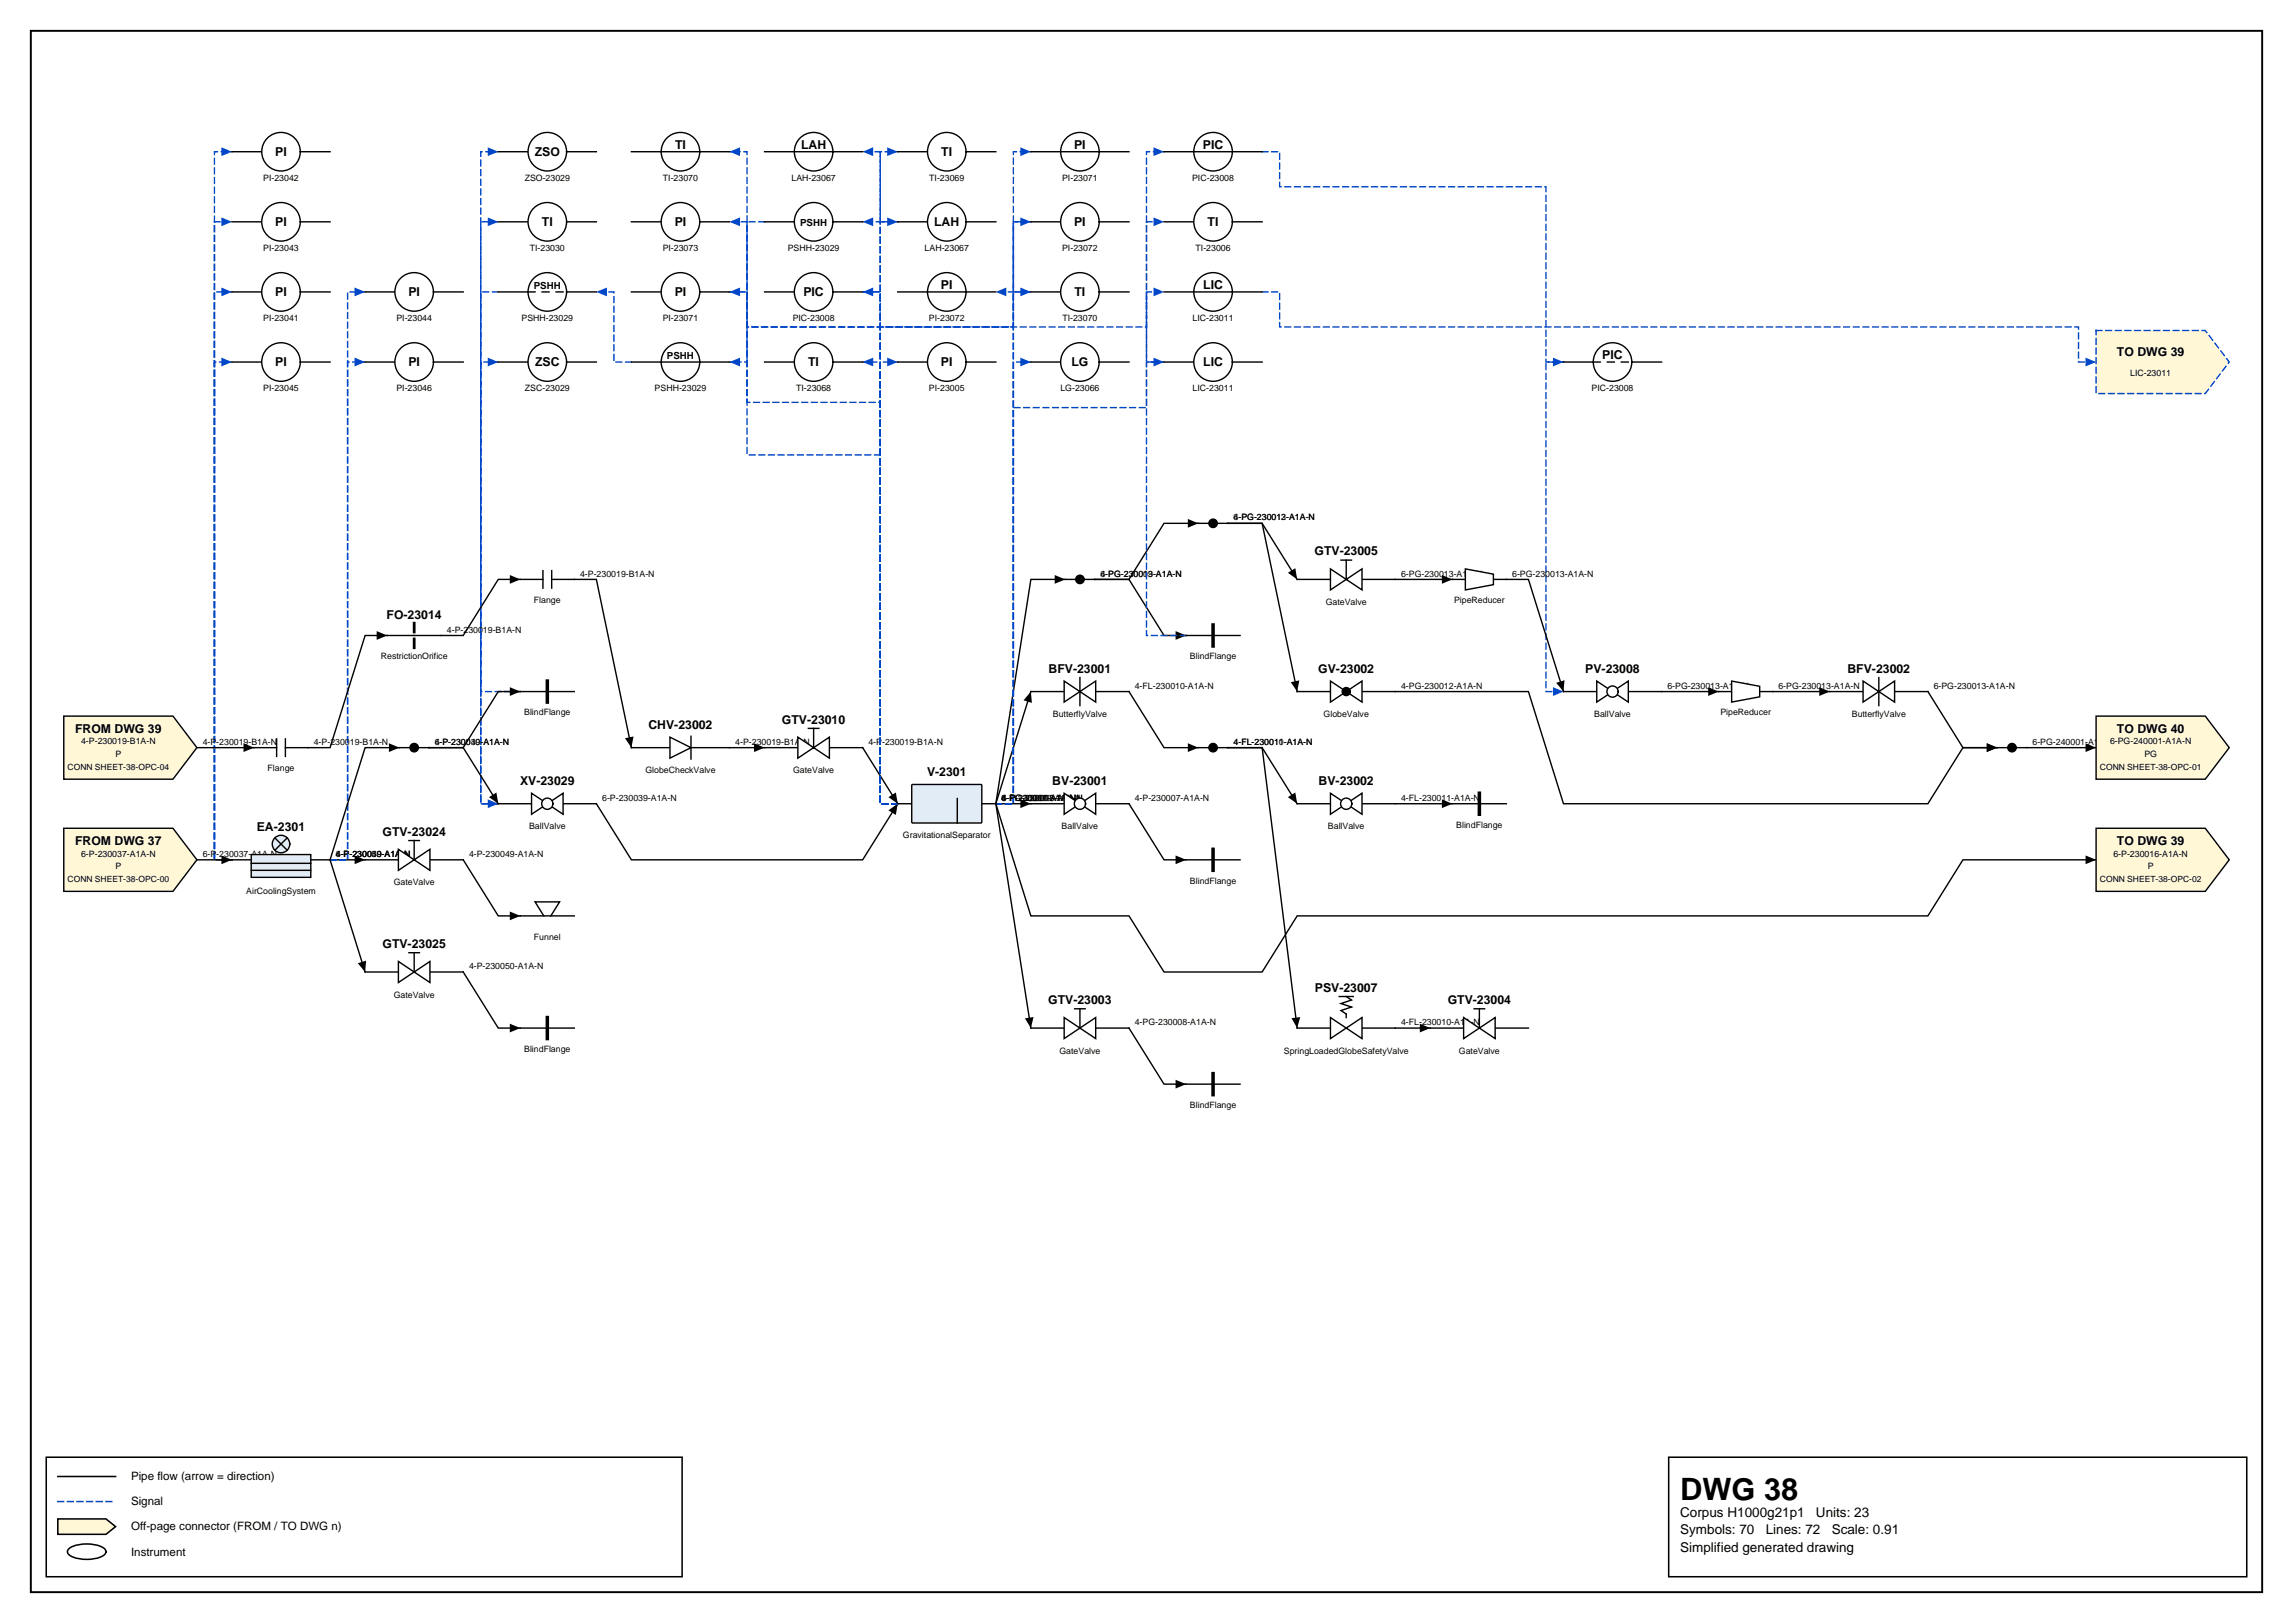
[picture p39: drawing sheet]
<svg xmlns="http://www.w3.org/2000/svg" width="420mm" height="297mm" viewBox="0 0 420 297" stroke-linecap="round" stroke-linejoin="round" font-family="sans-serif">
<defs><g id="words">
<text font-size="5.6" x="307.6" y="274.5">DWG 38</text>
<g font-size="2.5">
<text x="307.6" y="277.6">Corpus H1000g21p1</text>
<text x="307.6" y="280.8">Symbols: 70</text>
<text x="323.3" y="280.8">Lines: 72</text>
<text x="332.5" y="277.6">Units: 23</text>
<text x="335.3" y="280.8">Scale: 0.91</text>
<text x="307.6" y="284">Simplified generated drawing</text>
</g>
<g font-size="2.2">
<text x="50.4" y="28.6">PI</text>
<text x="97.9" y="28.6">ZSO</text>
<text x="123.6" y="27.3">TI</text>
<text x="146.7" y="27.3">LAH</text>
<text x="172.3" y="28.6">TI</text>
<text x="196.7" y="27.3">PI</text>
<text x="220.2" y="27.3">PIC</text>
<text x="50.4" y="41.4">PI</text>
<text x="99.2" y="41.4">TI</text>
<text x="123.5" y="41.4">PI</text>
<text x="171" y="41.4">LAH</text>
<text x="196.7" y="41.4">PI</text>
<text x="221.1" y="41.4">TI</text>
<text x="172.3" y="52.9">PI</text>
<text x="220.3" y="52.9">LIC</text>
<text x="50.4" y="54.2">PI</text>
<text x="74.8" y="54.2">PI</text>
<text x="123.5" y="54.2">PI</text>
<text x="147.1" y="54.2">PIC</text>
<text x="196.7" y="54.2">TI</text>
<text x="293.4" y="65.8">PIC</text>
<text x="387.6" y="65.1">TO DWG 39</text>
<text x="50.4" y="67">PI</text>
<text x="74.8" y="67">PI</text>
<text x="98" y="67">ZSC</text>
<text x="148" y="67">TI</text>
<text x="172.3" y="67">PI</text>
<text x="196.2" y="67">LG</text>
<text x="220.3" y="67">LIC</text>
<text x="240.7" y="101.7">GTV-23005</text>
<text x="70.8" y="113.2">FO-23014</text>
<text x="192" y="123.2">BFV-23001</text>
<text x="241.4" y="123.2">GV-23002</text>
<text x="290.2" y="123.2">PV-23008</text>
<text x="338.2" y="123.2">BFV-23002</text>
<text x="13.7" y="134.2">FROM DWG 39</text>
<text x="118.7" y="133.4">CHV-23002</text>
<text x="143.2" y="132.5">GTV-23010</text>
<text x="387.6" y="134.2">TO DWG 40</text>
<text x="95.2" y="143.7">XV-23029</text>
<text x="169.7" y="142.1">V-2301</text>
<text x="192.7" y="143.7">BV-23001</text>
<text x="241.4" y="143.7">BV-23002</text>
<text x="13.7" y="154.7">FROM DWG 37</text>
<text x="47" y="152">EA-2301</text>
<text x="70" y="153">GTV-23024</text>
<text x="387.6" y="154.7">TO DWG 39</text>
<text x="70" y="173.5">GTV-23025</text>
<text x="191.9" y="183.8">GTV-23003</text>
<text x="240.7" y="181.5">PSV-23007</text>
<text x="265" y="183.8">GTV-23004</text>
</g>
<g font-size="2.1">
<text x="24" y="270.9">Pipe flow (arrow = direction)</text>
<text x="24" y="275.5">Signal</text>
<text x="24" y="280.1">Off-page connector (FROM / TO DWG n)</text>
<text x="24" y="284.7">Instrument</text>
</g>
<g font-size="1.8">
<text x="146.5" y="41.4">PSHH</text>
<text x="97.7" y="52.9">PSHH</text>
<text x="122.1" y="65.8">PSHH</text>
</g>
<g font-size="1.6">
<text x="48.2" y="33.1">PI-23042</text>
<text x="96.1" y="33.1">ZSO-23029</text>
<text x="121.4" y="33.1">TI-23070</text>
<text x="144.9" y="33.1">LAH-23067</text>
<text x="170.1" y="33.1">TI-23069</text>
<text x="194.5" y="33.1">PI-23071</text>
<text x="218.3" y="33.1">PIC-23008</text>
<text x="48.2" y="45.9">PI-23043</text>
<text x="97" y="45.9">TI-23030</text>
<text x="121.3" y="45.9">PI-23073</text>
<text x="144.2" y="45.9">PSHH-23029</text>
<text x="169.3" y="45.9">LAH-23067</text>
<text x="194.5" y="45.9">PI-23072</text>
<text x="218.9" y="45.9">TI-23006</text>
<text x="48.2" y="58.7">PI-23041</text>
<text x="72.6" y="58.7">PI-23044</text>
<text x="95.5" y="58.7">PSHH-23029</text>
<text x="121.3" y="58.7">PI-23071</text>
<text x="145.1" y="58.7">PIC-23008</text>
<text x="170.1" y="58.7">PI-23072</text>
<text x="194.5" y="58.7">TI-23070</text>
<text x="218.3" y="58.7">LIC-23011</text>
<text x="48.2" y="71.6">PI-23045</text>
<text x="72.6" y="71.6">PI-23046</text>
<text x="96.1" y="71.6">ZSC-23029</text>
<text x="119.9" y="71.6">PSHH-23029</text>
<text x="145.8" y="71.6">TI-23068</text>
<text x="170.1" y="71.6">PI-23005</text>
<text x="194.1" y="71.6">LG-23066</text>
<text x="218.3" y="71.6">LIC-23011</text>
<text x="291.4" y="71.6">PIC-23008</text>
<text x="390" y="68.7">LIC-23011</text>
<text x="225.8" y="95.2">6-PG-230013-A1A-N</text>
<text x="225.8" y="95.2">4-PG-230012-A1A-N</text>
<text x="106.2" y="105.5">4-P-230019-B1A-N</text>
<text x="201.5" y="105.5">6-PG-230013-A1A-N</text>
<text x="201.5" y="105.5">4-PG-230009-A1A-N</text>
<text x="256.5" y="105.5">6-PG-230013-A1A-N</text>
<text x="276.8" y="105.5">6-PG-230013-A1A-N</text>
<text x="97.8" y="110.4">Flange</text>
<text x="242.7" y="110.7">GateValve</text>
<text x="266.2" y="110.4">PipeReducer</text>
<text x="81.8" y="115.8">4-P-230019-B1A-N</text>
<text x="69.7" y="120.7">RestrictionOrifice</text>
<text x="217.9" y="120.7">BlindFlange</text>
<text x="96" y="130.9">BlindFlange</text>
<text x="192.8" y="131.3">ButterflyValve</text>
<text x="207.8" y="126">4-FL-230010-A1A-N</text>
<text x="242.3" y="131.3">GlobeValve</text>
<text x="256.5" y="126">4-PG-230012-A1A-N</text>
<text x="291.9" y="131.3">BallValve</text>
<text x="305.3" y="126">6-PG-230013-A1A-N</text>
<text x="315" y="130.9">PipeReducer</text>
<text x="325.6" y="126">6-PG-230013-A1A-N</text>
<text x="339" y="131.3">ButterflyValve</text>
<text x="354" y="126">6-PG-230013-A1A-N</text>
<text x="14.9" y="136.2">4-P-230019-B1A-N</text>
<text x="37.1" y="136.3">4-P-230019-B1A-N</text>
<text x="57.4" y="136.3">4-P-230019-B1A-N</text>
<text x="79.6" y="136.3">6-P-230039-A1A-N</text>
<text x="79.6" y="136.3">4-P-230040-A1A-N</text>
<text x="134.6" y="136.3">4-P-230019-B1A-N</text>
<text x="159" y="136.3">4-P-230019-B1A-N</text>
<text x="225.8" y="136.3">4-FL-230011-A1A-N</text>
<text x="225.8" y="136.3">4-FL-230010-A1A-N</text>
<text x="372.1" y="136.3">6-PG-240001-A1A-N6-PG-240001-A1A-N</text>
<text x="12.4" y="140.9">CONN SHEET-38-OPC-04</text>
<text x="21.1" y="138.5">P</text>
<text x="49" y="141.2">Flange</text>
<text x="118.2" y="141.5">GlobeCheckValve</text>
<text x="145.2" y="141.5">GateValve</text>
<text x="384.5" y="140.9">CONN SHEET-38-OPC-01</text>
<text x="392.6" y="138.5">PG</text>
<text x="110.2" y="146.6">6-P-230039-A1A-N</text>
<text x="183.4" y="146.6">6-P-230016-A1A-N</text>
<text x="183.4" y="146.6">4-FL-230010-A1A-N</text>
<text x="183.4" y="146.6">6-PG-230013-A1A-N</text>
<text x="183.4" y="146.6">4-P-230007-A1A-N</text>
<text x="183.4" y="146.6">4-PG-230008-A1A-N</text>
<text x="207.8" y="146.6">4-P-230007-A1A-N</text>
<text x="256.5" y="146.6">4-FL-230011-A1A-N</text>
<text x="96.9" y="151.8">BallValve</text>
<text x="165.3" y="153.4">GravitationalSeparator</text>
<text x="194.4" y="151.8">BallValve</text>
<text x="243.1" y="151.8">BallValve</text>
<text x="266.6" y="151.5">BlindFlange</text>
<text x="12.4" y="161.4">CONN SHEET-38-OPC-00</text>
<text x="14.9" y="156.8">6-P-230037-A1A-N</text>
<text x="21.1" y="159.1">P</text>
<text x="37.1" y="156.8">6-P-230037-A1A-N</text>
<text x="61.5" y="156.8">4-P-230050-A1A-N</text>
<text x="61.5" y="156.8">4-P-230049-A1A-N</text>
<text x="61.5" y="156.8">6-P-230039-A1A-N</text>
<text x="85.9" y="156.8">4-P-230049-A1A-N</text>
<text x="217.9" y="161.7">BlindFlange</text>
<text x="384.5" y="161.4">CONN SHEET-38-OPC-02</text>
<text x="386.9" y="156.8">6-P-230016-A1A-N</text>
<text x="393.2" y="159.1">P</text>
<text x="45.1" y="163.7">AirCoolingSystem</text>
<text x="72.1" y="162">GateValve</text>
<text x="97.8" y="172">Funnel</text>
<text x="85.9" y="177.4">4-P-230050-A1A-N</text>
<text x="72.1" y="182.6">GateValve</text>
<text x="207.8" y="187.6">4-PG-230008-A1A-N</text>
<text x="256.5" y="187.6">4-FL-230010-A1A-N</text>
<text x="96" y="192.5">BlindFlange</text>
<text x="194" y="192.8">GateValve</text>
<text x="235.1" y="192.8">SpringLoadedGlobeSafetyValve</text>
<text x="267.1" y="192.8">GateValve</text>
<text x="217.9" y="202.8">BlindFlange</text>
</g>
</g></defs>
<path d="M5.6 5.6h408.6v285.8h-408.6z" fill="none" stroke="#000" stroke-width=".35"/>
<path d="M8.5 266.7h116.4v21.9h-116.4zM10.6 270.2h10.6M305.5 266.7h105.8v21.9h-105.8z" fill="none" stroke="#000" stroke-width=".28"/>
<path d="M10.6 274.8h10.6" fill="none" stroke="#0046c8" stroke-width=".28" stroke-dasharray="1.1 .7"/>
<path d="M10.6 278h8.8l1.8 1.4-1.8 1.4h-8.8z" fill="#fff7d6" stroke="#000" stroke-width=".28"/>
<path d="M12.7 283.4a6.7 6.7 0 0 1 6.3 0 .72 .72 0 0 1 0 1.2 6.7 6.7 0 0 1-6.3 0 .72 .72 0 0 1 0-1.2z" fill="none" stroke="#000" stroke-width=".28"/>
<path d="M237.5 106l-6.4-10.2h-6.3h6.3l6.4 30.8M255.4 147.1h10.5" fill="none" stroke="#000" stroke-width=".26"/>
<path d="M235.8 104.8l1.3-.8 .4 2zM236.3 124.9l1.6-.4-.4 2.1zM264 146.3l1.9 .8-1.9 .8z" fill="#000"/>
<path d="M286.2 66.3h-3.2v60.3h3.2" fill="none" stroke="#0046c8" stroke-width=".26" stroke-dasharray="1.1 .7"/>
<path d="M284.3 125.8l1.9 .8-1.9 .8z" fill="#0046c8"/>
<path d="M115.6 66.3h-3.2v-12.9h-3.2" fill="none" stroke="#0046c8" stroke-width=".26" stroke-dasharray="1.1 .7"/>
<path d="M109.2 53.4l1.9-.8v1.6z" fill="#0046c8"/>
<path d="M42.5 157.4h-3.2v-91.1h3.2" fill="none" stroke="#0046c8" stroke-width=".26" stroke-dasharray="1.1 .7"/>
<path d="M40.5 65.5l2 .8-2 .8z" fill="#0046c8"/>
<path d="M66.8 157.4h-6.4l6.4 20.5" fill="none" stroke="#000" stroke-width=".26"/>
<path d="M64.9 156.6l1.9 .8-1.9 .8zM65.5 176.3l1.5-.5-.2 2.1z" fill="#000"/>
<path d="M42.5 157.4h-3.2v-104h3.2" fill="none" stroke="#0046c8" stroke-width=".26" stroke-dasharray="1.1 .7"/>
<path d="M40.5 52.6l2 .8-2 .8z" fill="#0046c8"/>
<path d="M42.5 157.4h-3.2v-116.8h3.2" fill="none" stroke="#0046c8" stroke-width=".26" stroke-dasharray="1.1 .7"/>
<path d="M40.5 39.8l2 .8-2 .8z" fill="#0046c8"/>
<path d="M42.5 157.4h-3.2v-129.6h3.2" fill="none" stroke="#0046c8" stroke-width=".26" stroke-dasharray="1.1 .7"/>
<path d="M40.5 27l2 .8-2 .8z" fill="#0046c8"/>
<path d="M60.4 157.4h3.2v-91.1h3.2" fill="none" stroke="#0046c8" stroke-width=".26" stroke-dasharray="1.1 .7"/>
<path d="M64.9 65.5l1.9 .8-1.9 .8z" fill="#0046c8"/>
<path d="M60.4 157.4h3.2v-104h3.2" fill="none" stroke="#0046c8" stroke-width=".26" stroke-dasharray="1.1 .7"/>
<path d="M64.9 52.6l1.9 .8-1.9 .8z" fill="#0046c8"/>
<path d="M255.4 106h10.5M73.1 136.8h-6.3l-6.4 20.6M133.6 136.8h6.4M157.9 136.8l6.5 10.3M84.8 177.9l6.4 10.3h4.1" fill="none" stroke="#000" stroke-width=".26"/>
<path d="M264 105.2l1.9 .8-1.9 .8zM71.2 136l1.9 .8-1.9 .8zM138.1 136l1.9 .8-1.9 .8zM162.7 145.9l1.3-.9 .4 2.1zM93.3 187.4l2 .8-2 .8z" fill="#000"/>
<path d="M164.4 40.6h-3.3v-12.8h-3.2" fill="none" stroke="#0046c8" stroke-width=".26" stroke-dasharray="1.1 .7"/>
<path d="M157.9 27.8l2-.8v1.6z" fill="#0046c8"/>
<path d="M231.1 27.8h3.2v6.4h48.7v32.1h3.2" fill="none" stroke="#0046c8" stroke-width=".26" stroke-dasharray="1.1 .7"/>
<path d="M284.3 65.5l1.9 .8-1.9 .8z" fill="#0046c8"/>
<path d="M105.1 106h4.1l6.4 30.8M304.2 126.6h10.5M84.8 157.4l6.4 10.2h4.1" fill="none" stroke="#000" stroke-width=".26"/>
<path d="M114.4 135.1l1.6-.3-.4 2zM312.7 125.8l2 .8-2 .8zM93.3 166.8l2 .8-2 .8z" fill="#000"/>
<path d="M91.2 53.4h-3.2v93.7h3.2" fill="none" stroke="#0046c8" stroke-width=".26" stroke-dasharray="1.1 .7"/>
<path d="M89.3 146.3l1.9 .8-1.9 .8z" fill="#0046c8"/>
<path d="M91.2 147.1h-3.2v-80.8h3.2" fill="none" stroke="#0046c8" stroke-width=".26" stroke-dasharray="1.1 .7"/>
<path d="M89.3 65.5l1.9 .8-1.9 .8z" fill="#0046c8"/>
<path d="M91.2 147.1h-3.2v-119.3h3.2" fill="none" stroke="#0046c8" stroke-width=".26" stroke-dasharray="1.1 .7"/>
<path d="M89.3 27l1.9 .8-1.9 .8z" fill="#0046c8"/>
<path d="M109.2 147.1l6.4 10.3h42.3l6.5-10.3" fill="none" stroke="#000" stroke-width=".26"/>
<path d="M162.7 148.3l1.7-1.2-.4 2.1z" fill="#000"/>
<path d="M157.9 53.4h3.2v6.4h48.8v-32h3.2" fill="none" stroke="#0046c8" stroke-width=".26" stroke-dasharray="1.1 .7"/>
<path d="M211.2 27l1.9 .8-1.9 .8z" fill="#0046c8"/>
<path d="M206.7 126.6l6.4 10.2h6.3M255.4 126.6h24.4l6.4 20.5h66.8l6.4-10.3h6.3" fill="none" stroke="#000" stroke-width=".26"/>
<path d="M217.5 136l1.9 .8-1.9 .8zM363.7 136l2 .8-2 .8z" fill="#000"/>
<path d="M140 40.6h-3.2v25.7h-3.2" fill="none" stroke="#0046c8" stroke-width=".26" stroke-dasharray="1.1 .7"/>
<path d="M133.6 66.3l1.9-.8v1.6z" fill="#0046c8"/>
<path d="M219.4 95.8h-6.3l-6.4 10.2h-6.3h6.3l6.4 10.3h4.1M95.3 106h-4.1l-6.4 10.3h-4M353 126.6l6.4 10.2h6.3M237.5 147.1l-6.4-10.3h-6.3h6.3l6.4 51.4" fill="none" stroke="#000" stroke-width=".26"/>
<path d="M217.5 95l1.9 .8-1.9 .8zM93.3 105.2l2 .8-2 .8zM215.2 115.5l2 .8-2 .8zM363.7 136l2 .8-2 .8zM235.8 145.9l1.3-.9 .4 2.1zM236.5 186.3l1.5-.2-.5 2.1z" fill="#000"/>
<path d="M217.2 116.3h-7.3v-75.7h3.2" fill="none" stroke="#0046c8" stroke-width=".26" stroke-dasharray="1.1 .7"/>
<path d="M211.2 39.8l1.9 .8-1.9 .8z" fill="#0046c8"/>
<path d="M188.7 53.4h-3.2v6.4h-48.7v-32h-3.2" fill="none" stroke="#0046c8" stroke-width=".26" stroke-dasharray="1.1 .7"/>
<path d="M133.6 27.8l1.9-.8v1.6z" fill="#0046c8"/>
<path d="M188.7 40.6h-3.2v12.8h-3.2" fill="none" stroke="#0046c8" stroke-width=".26" stroke-dasharray="1.1 .7"/>
<path d="M182.3 53.4l1.9-.8v1.6z" fill="#0046c8"/>
<path d="M206.7 147.1l6.4 10.3h4.1" fill="none" stroke="#000" stroke-width=".26"/>
<path d="M215.2 156.6l2 .8-2 .8z" fill="#000"/>
<path d="M95.3 126.6h-7.3v-86h3.2" fill="none" stroke="#0046c8" stroke-width=".26" stroke-dasharray="1.1 .7"/>
<path d="M89.3 39.8l1.9 .8-1.9 .8z" fill="#0046c8"/>
<path d="M36.1 136.8h10.4" fill="none" stroke="#000" stroke-width=".26"/>
<path d="M44.6 136l1.9 .8-1.9 .8z" fill="#000"/>
<path d="M164.4 147.1h-3.3v-80.8h3.3" fill="none" stroke="#0046c8" stroke-width=".26" stroke-dasharray="1.1 .7"/>
<path d="M162.4 65.5l2 .8-2 .8z" fill="#0046c8"/>
<path d="M164.4 147.1h-3.3v-106.5h3.3" fill="none" stroke="#0046c8" stroke-width=".26" stroke-dasharray="1.1 .7"/>
<path d="M162.4 39.8l2 .8-2 .8z" fill="#0046c8"/>
<path d="M182.3 147.1l6.4 20.5h18l6.4 10.3h18l6.4-10.3h115.5l6.4-10.2h24.4" fill="none" stroke="#000" stroke-width=".26"/>
<path d="M381.8 156.6l2 .8-2 .8z" fill="#000"/>
<path d="M164.4 147.1h-3.3v-119.3h3.3" fill="none" stroke="#0046c8" stroke-width=".26" stroke-dasharray="1.1 .7"/>
<path d="M162.4 27l2 .8-2 .8z" fill="#0046c8"/>
<path d="M164.4 147.1h-3.3v-80.8h-3.2" fill="none" stroke="#0046c8" stroke-width=".26" stroke-dasharray="1.1 .7"/>
<path d="M157.9 66.3l2-.8v1.6z" fill="#0046c8"/>
<path d="M164.4 147.1h-3.3v-93.7h-3.2" fill="none" stroke="#0046c8" stroke-width=".26" stroke-dasharray="1.1 .7"/>
<path d="M157.9 53.4l2-.8v1.6z" fill="#0046c8"/>
<path d="M188.7 126.6l-6.4 20.5" fill="none" stroke="#000" stroke-width=".26"/>
<path d="M188.7 126.6l.2 2-1.5-.4z" fill="#000"/>
<path d="M164.4 147.1h-3.3v-106.5h-3.2" fill="none" stroke="#0046c8" stroke-width=".26" stroke-dasharray="1.1 .7"/>
<path d="M157.9 40.6l2-.8v1.6z" fill="#0046c8"/>
<path d="M195 106h-6.3l-6.4 41.1" fill="none" stroke="#000" stroke-width=".26"/>
<path d="M193.1 105.2l1.9 .8-1.9 .8z" fill="#000"/>
<path d="M182.3 147.1h3.2v-80.8h3.2" fill="none" stroke="#0046c8" stroke-width=".26" stroke-dasharray="1.1 .7"/>
<path d="M186.8 65.5l1.9 .8-1.9 .8z" fill="#0046c8"/>
<path d="M182.3 147.1h3.2v-93.7h3.2" fill="none" stroke="#0046c8" stroke-width=".26" stroke-dasharray="1.1 .7"/>
<path d="M186.8 52.6l1.9 .8-1.9 .8z" fill="#0046c8"/>
<path d="M182.3 147.1h3.2v-106.5h3.2" fill="none" stroke="#0046c8" stroke-width=".26" stroke-dasharray="1.1 .7"/>
<path d="M186.8 39.8l1.9 .8-1.9 .8z" fill="#0046c8"/>
<path d="M182.3 147.1h6.4" fill="none" stroke="#000" stroke-width=".26"/>
<path d="M186.8 146.3l1.9 .8-1.9 .8z" fill="#000"/>
<path d="M164.4 147.1h-3.3v-63.8h-24.3v-29.9h-3.2" fill="none" stroke="#0046c8" stroke-width=".26" stroke-dasharray="1.1 .7"/>
<path d="M133.6 53.4l1.9-.8v1.6z" fill="#0046c8"/>
<path d="M164.4 147.1h-3.3v-73.5h-24.3v-33h-3.2" fill="none" stroke="#0046c8" stroke-width=".26" stroke-dasharray="1.1 .7"/>
<path d="M133.6 40.6l1.9-.8v1.6z" fill="#0046c8"/>
<path d="M182.3 147.1h3.2v-72.5h24.4v-8.3h3.2" fill="none" stroke="#0046c8" stroke-width=".26" stroke-dasharray="1.1 .7"/>
<path d="M211.2 65.5l1.9 .8-1.9 .8z" fill="#0046c8"/>
<path d="M324.5 126.6h10.5M182.3 147.1l6.4 41.1M255.4 188.2h6.5" fill="none" stroke="#000" stroke-width=".26"/>
<path d="M333.1 125.8l1.9 .8-1.9 .8zM187.6 186.4l1.6-.3-.5 2.1zM259.9 187.4l2 .8-2 .8z" fill="#000"/>
<path d="M133.6 53.4h3.2v6.4h48.7v-32h3.2" fill="none" stroke="#0046c8" stroke-width=".26" stroke-dasharray="1.1 .7"/>
<path d="M186.8 27l1.9 .8-1.9 .8z" fill="#0046c8"/>
<path d="M70.9 116.3h-4.1l-6.4 20.5h-4" fill="none" stroke="#000" stroke-width=".26"/>
<path d="M69 115.5l1.9 .8-1.9 .8z" fill="#000"/>
<path d="M213.1 66.3h-3.2v-12.9h3.2" fill="none" stroke="#0046c8" stroke-width=".26" stroke-dasharray="1.1 .7"/>
<path d="M211.2 52.6l1.9 .8-1.9 .8z" fill="#0046c8"/>
<path d="M231.1 53.4h3.2v6.4h146.2v6.5h3.3" fill="none" stroke="#0046c8" stroke-width=".26" stroke-dasharray="1.1 .7"/>
<path d="M381.8 65.5l2 .8-2 .8z" fill="#0046c8"/>
<path d="M275.8 106h4l6.4 20.6M95.3 126.6h-4.1l-6.4 10.2h-6.3h6.3l6.4 10.3M371.1 136.8h12.7M36.1 157.4h6.4M237.5 147.1h6.1M249.4 147.1h6M206.7 188.2l6.4 10.2h4.1" fill="none" stroke="#000" stroke-width=".26"/>
<path d="M93.3 125.8l2 .8-2 .8zM284.9 125l1.5-.5-.2 2.1zM381.8 136l2 .8-2 .8zM40.5 156.6l2 .8-2 .8zM89.5 145.9l1.4-.9 .3 2.1zM215.2 197.6l2 .8-2 .8z" fill="#000"/>
<g fill="#fff" stroke="#000" stroke-width=".26">
<path d="M243.6 145.2l5.8 3.8v-3.8l-5.8 3.8z"/>
<circle cx="246.5" cy="147.1" r="1.03"/>
</g>
<path d="M286.2 66.3h5.5M298.8 66.3h5.4M219.4 95.8h5.4" fill="none" stroke="#000" stroke-width=".26"/>
<circle cx="222.1" cy="95.8" r=".77" fill="#000" stroke="#000" stroke-width=".26"/>
<circle cx="295.2" cy="66.3" r="3.5" fill="#fff" stroke="#000" stroke-width=".26"/>
<path d="M115.6 66.3h5.5M128.1 66.3h5.5M291.7 66.3h1.3M294.3 66.3h1.2M296.8 66.3h1.3" fill="none" stroke="#000" stroke-width=".26"/>
<circle cx="124.6" cy="66.3" r="3.5" fill="#fff" stroke="#000" stroke-width=".26"/>
<path d="M121.1 66.3h7M42.5 157.4h3.5M56.9 157.4h3.5" fill="none" stroke="#000" stroke-width=".26"/>
<path d="M46 156.4h10.9v4.2h-10.9z" fill="#e2ecf7" stroke="#000" stroke-width=".26"/>
<path d="M46 158h10.9M46 159.3h10.9" fill="none" stroke="#000" stroke-width=".26"/>
<circle cx="51.4" cy="154.5" r="1.6" fill="#e2ecf7" stroke="#000" stroke-width=".26"/>
<path d="M140 136.8h6.1M151.8 136.8h6.1M50.3 153.4l2.3 2.2M52.6 153.4l-2.3 2.2" fill="none" stroke="#000" stroke-width=".26"/>
<path d="M146.1 134.9l5.7 3.9v-3.9l-5.7 3.9z" fill="#fff" stroke="#000" stroke-width=".26"/>
<path d="M148 133.3h1.9M149 133.3v3.5M261.9 188.2h6.1M273.7 188.2h6.1" fill="none" stroke="#000" stroke-width=".26"/>
<path d="M268 186.2l5.7 3.9v-3.9l-5.7 3.9z" fill="#fff" stroke="#000" stroke-width=".26"/>
<path d="M164.4 66.3h5.4M176.9 66.3h5.4M269.9 184.6h1.9M270.8 184.6v3.6" fill="none" stroke="#000" stroke-width=".26"/>
<circle cx="173.3" cy="66.3" r="3.5" fill="#fff" stroke="#000" stroke-width=".26"/>
<path d="M115.6 136.8h7.1M126.5 136.8h7.1" fill="none" stroke="#000" stroke-width=".26"/>
<path d="M122.7 134.9l3.8 1.9-3.8 2z" fill="#fff" stroke="#000" stroke-width=".26"/>
<path d="M164.4 53.4h5.4M176.9 53.4h5.4M126.5 134.8v4.1" fill="none" stroke="#000" stroke-width=".26"/>
<circle cx="173.3" cy="53.4" r="3.5" fill="#fff" stroke="#000" stroke-width=".26"/>
<path d="M169.8 53.4h7.1M42.5 66.3h5.4M55 66.3h5.4" fill="none" stroke="#000" stroke-width=".26"/>
<circle cx="51.4" cy="66.3" r="3.5" fill="#fff" stroke="#000" stroke-width=".26"/>
<path d="M66.8 177.9h6.1M78.7 177.9h6.1" fill="none" stroke="#000" stroke-width=".26"/>
<path d="M72.9 176l5.8 3.8v-3.8l-5.8 3.8z" fill="#fff" stroke="#000" stroke-width=".26"/>
<path d="M237.5 106h6.1M249.4 106h6M74.9 174.4h1.9M75.8 174.4v3.5" fill="none" stroke="#000" stroke-width=".26"/>
<path d="M243.6 104.1l5.8 3.9v-3.9l-5.8 3.9z" fill="#fff" stroke="#000" stroke-width=".26"/>
<path d="M164.4 40.6h5.4M176.9 40.6h5.4M245.5 102.5h1.9M246.5 102.5v3.5M217.2 198.4h9.8" fill="none" stroke="#000" stroke-width=".26"/>
<path d="M222.1 196.5v3.8" fill="none" stroke="#000" stroke-width=".64"/>
<circle cx="173.3" cy="40.6" r="3.5" fill="#fff" stroke="#000" stroke-width=".26"/>
<path d="M213.1 27.8h5.5M225.6 27.8h5.5" fill="none" stroke="#000" stroke-width=".26"/>
<circle cx="222.1" cy="27.8" r="3.5" fill="#fff" stroke="#000" stroke-width=".26"/>
<path d="M218.6 27.8h7M66.8 157.4h6.1M78.7 157.4h6.1" fill="none" stroke="#000" stroke-width=".26"/>
<path d="M72.9 155.4l5.8 3.9v-3.9l-5.8 3.9z" fill="#fff" stroke="#000" stroke-width=".26"/>
<path d="M213.1 40.6h5.5M225.6 40.6h5.5M95.3 106h4.1M99.4 104.4v3.2M101 106h4.1M101 104.4v3.2M74.9 153.8h1.9M75.8 153.8v3.6" fill="none" stroke="#000" stroke-width=".26"/>
<circle cx="222.1" cy="40.6" r="3.5" fill="#fff" stroke="#000" stroke-width=".26"/>
<path d="M42.5 53.4h5.4M55 53.4h5.4" fill="none" stroke="#000" stroke-width=".26"/>
<circle cx="51.4" cy="53.4" r="3.5" fill="#fff" stroke="#000" stroke-width=".26"/>
<path d="M383.8 151.6h19.9l4.4 5.8-4.4 5.7h-19.9z" fill="#fff7d6" stroke="#000" stroke-width=".26"/>
<path d="M286.2 126.6h6.1M298.1 126.6h6.1M217.2 157.4h9.8" fill="none" stroke="#000" stroke-width=".26"/>
<path d="M222.1 155.4v3.9" fill="none" stroke="#000" stroke-width=".64"/>
<g fill="#fff" stroke="#000" stroke-width=".26">
<path d="M292.3 124.6l5.8 3.9v-3.9l-5.8 3.9z"/>
<circle cx="295.2" cy="126.6" r="1.03"/>
</g>
<path d="M91.2 66.3h5.5M103.7 66.3h5.5" fill="none" stroke="#000" stroke-width=".26"/>
<circle cx="100.2" cy="66.3" r="3.5" fill="#fff" stroke="#000" stroke-width=".26"/>
<path d="M164.4 27.8h5.4M176.9 27.8h5.4" fill="none" stroke="#000" stroke-width=".26"/>
<circle cx="173.3" cy="27.8" r="3.5" fill="#fff" stroke="#000" stroke-width=".26"/>
<path d="M91.2 53.4h5.5M103.7 53.4h5.5" fill="none" stroke="#000" stroke-width=".26"/>
<circle cx="100.2" cy="53.4" r="3.5" fill="#fff" stroke="#000" stroke-width=".26"/>
<path d="M96.7 53.4h1.3M99.2 53.4h1.3M101.8 53.4h1.3M91.2 147.1h6.1M103.1 147.1h6.1" fill="none" stroke="#000" stroke-width=".26"/>
<g fill="#fff" stroke="#000" stroke-width=".26">
<path d="M97.3 145.2l5.8 3.8v-3.8l-5.8 3.8z"/>
<circle cx="100.2" cy="147.1" r="1.03"/>
</g>
<path d="M140 66.3h5.4M152.5 66.3h5.4" fill="none" stroke="#000" stroke-width=".26"/>
<circle cx="149" cy="66.3" r="3.5" fill="#fff" stroke="#000" stroke-width=".26"/>
<path d="M140 53.4h5.4M152.5 53.4h5.4" fill="none" stroke="#000" stroke-width=".26"/>
<circle cx="149" cy="53.4" r="3.5" fill="#fff" stroke="#000" stroke-width=".26"/>
<path d="M95.3 167.6h4.3M100.8 167.6h4.3" fill="none" stroke="#000" stroke-width=".26"/>
<path d="M98 165.1h4.5l-1.7 2.5h-1.2z" fill="#fff" stroke="#000" stroke-width=".26"/>
<path d="M237.5 126.6h6.1M249.4 126.6h6M95.3 188.2h9.8" fill="none" stroke="#000" stroke-width=".26"/>
<path d="M100.2 186.2v3.9" fill="none" stroke="#000" stroke-width=".64"/>
<path d="M243.6 124.6l5.8 3.9v-3.9l-5.8 3.9z" fill="#fff" stroke="#000" stroke-width=".26"/>
<circle cx="246.5" cy="126.6" r=".74" fill="#000" stroke="#000" stroke-width=".26"/>
<path d="M42.5 40.6h5.4M55 40.6h5.4" fill="none" stroke="#000" stroke-width=".26"/>
<circle cx="51.4" cy="40.6" r="3.5" fill="#fff" stroke="#000" stroke-width=".26"/>
<path d="M91.2 40.6h5.5M103.7 40.6h5.5" fill="none" stroke="#000" stroke-width=".26"/>
<circle cx="100.2" cy="40.6" r="3.5" fill="#fff" stroke="#000" stroke-width=".26"/>
<path d="M42.5 27.8h5.4M55 27.8h5.4" fill="none" stroke="#000" stroke-width=".26"/>
<circle cx="51.4" cy="27.8" r="3.5" fill="#fff" stroke="#000" stroke-width=".26"/>
<path d="M66.8 66.3h5.5M79.4 66.3h5.4" fill="none" stroke="#000" stroke-width=".26"/>
<circle cx="75.8" cy="66.3" r="3.5" fill="#fff" stroke="#000" stroke-width=".26"/>
<path d="M383.8 60.5h19.9l4.4 5.8-4.4 5.7h-19.9z" fill="#fff7d6" stroke="#0046c8" stroke-width=".26" stroke-dasharray="1.1 .7"/>
<path d="M188.7 126.6h6.1M200.6 126.6h6.1" fill="none" stroke="#000" stroke-width=".26"/>
<path d="M194.8 124.6l5.8 3.9v-3.9l-5.8 3.9z" fill="#fff" stroke="#000" stroke-width=".26"/>
<path d="M140 40.6h5.4M152.5 40.6h5.4M197.7 124v5.1" fill="none" stroke="#000" stroke-width=".26"/>
<circle cx="149" cy="40.6" r="3.5" fill="#fff" stroke="#000" stroke-width=".26"/>
<path d="M140 27.8h5.4M152.5 27.8h5.4" fill="none" stroke="#000" stroke-width=".26"/>
<circle cx="149" cy="27.8" r="3.5" fill="#fff" stroke="#000" stroke-width=".26"/>
<path d="M145.4 27.8h7.1M70.9 116.3h9.9M195 106h5.4M219.4 136.8h5.4M335 126.6h6.1M346.9 126.6h6.1M265.9 147.1h9.9" fill="none" stroke="#000" stroke-width=".26"/>
<g fill="#000" stroke="#000" stroke-width=".26">
<circle cx="197.7" cy="106" r=".77"/>
<circle cx="222.1" cy="136.8" r=".77"/>
</g>
<path d="M75.8 114.1v1.6M75.8 116.9v1.7" fill="none" stroke="#000" stroke-width=".51"/>
<path d="M270.8 145.2v3.8" fill="none" stroke="#000" stroke-width=".64"/>
<path d="M341.1 124.6l5.8 3.9v-3.9l-5.8 3.9z" fill="#fff" stroke="#000" stroke-width=".26"/>
<path d="M188.7 66.3h5.5M201.2 66.3h5.5M344 124v5.1" fill="none" stroke="#000" stroke-width=".26"/>
<circle cx="197.7" cy="66.3" r="3.5" fill="#fff" stroke="#000" stroke-width=".26"/>
<path d="M66.8 53.4h5.5M79.4 53.4h5.4" fill="none" stroke="#000" stroke-width=".26"/>
<circle cx="75.8" cy="53.4" r="3.5" fill="#fff" stroke="#000" stroke-width=".26"/>
<path d="M188.7 53.4h5.5M201.2 53.4h5.5M217.2 116.3h9.8" fill="none" stroke="#000" stroke-width=".26"/>
<path d="M222.1 114.4v3.8" fill="none" stroke="#000" stroke-width=".64"/>
<circle cx="197.7" cy="53.4" r="3.5" fill="#fff" stroke="#000" stroke-width=".26"/>
<path d="M91.2 27.8h5.5M103.7 27.8h5.5" fill="none" stroke="#000" stroke-width=".26"/>
<circle cx="100.2" cy="27.8" r="3.5" fill="#fff" stroke="#000" stroke-width=".26"/>
<path d="M188.7 40.6h5.5M201.2 40.6h5.5" fill="none" stroke="#000" stroke-width=".26"/>
<circle cx="197.7" cy="40.6" r="3.5" fill="#fff" stroke="#000" stroke-width=".26"/>
<path d="M188.7 147.1h6.1M200.6 147.1h6.1" fill="none" stroke="#000" stroke-width=".26"/>
<g fill="#fff" stroke="#000" stroke-width=".26">
<path d="M194.8 145.2l5.8 3.8v-3.8l-5.8 3.8z"/>
<circle cx="197.7" cy="147.1" r="1.03"/>
</g>
<path d="M95.3 126.6h9.8" fill="none" stroke="#000" stroke-width=".26"/>
<path d="M100.2 124.6v3.9" fill="none" stroke="#000" stroke-width=".64"/>
<path d="M11.7 131.1h20l4.4 5.7-4.4 5.8h-20z" fill="#fff7d6" stroke="#000" stroke-width=".26"/>
<path d="M164.4 147.1h2.5M179.8 147.1h2.5" fill="none" stroke="#000" stroke-width=".26"/>
<path d="M167 143.6h12.7v7h-12.7z" fill="#e2ecf7" stroke="#000" stroke-width=".26"/>
<path d="M175.3 146.1v4.5M237.5 188.2h6.1M249.4 188.2h6" fill="none" stroke="#000" stroke-width=".26"/>
<path d="M243.6 186.2l5.8 3.9v-3.9l-5.8 3.9z" fill="#fff" stroke="#000" stroke-width=".26"/>
<path d="M314.7 126.6h2.3M322.2 126.6h2.3M245.2 182.4h2.6M246.5 182.4l.9 .6-1.9 .7 1.9 .6-1.9 .6 1 .7v.6" fill="none" stroke="#000" stroke-width=".26"/>
<path d="M317 124.6l5.2 1v1.9l-5.2 1z" fill="#fff" stroke="#000" stroke-width=".26"/>
<path d="M188.7 27.8h5.5M201.2 27.8h5.5" fill="none" stroke="#000" stroke-width=".26"/>
<circle cx="197.7" cy="27.8" r="3.5" fill="#fff" stroke="#000" stroke-width=".26"/>
<path d="M194.2 27.8h7M115.6 53.4h5.5M128.1 53.4h5.5" fill="none" stroke="#000" stroke-width=".26"/>
<circle cx="124.6" cy="53.4" r="3.5" fill="#fff" stroke="#000" stroke-width=".26"/>
<path d="M383.8 131.1h19.9l4.4 5.7-4.4 5.8h-19.9z" fill="#fff7d6" stroke="#000" stroke-width=".26"/>
<path d="M115.6 40.6h5.5M128.1 40.6h5.5" fill="none" stroke="#000" stroke-width=".26"/>
<circle cx="124.6" cy="40.6" r="3.5" fill="#fff" stroke="#000" stroke-width=".26"/>
<path d="M115.6 27.8h5.5M128.1 27.8h5.5" fill="none" stroke="#000" stroke-width=".26"/>
<circle cx="124.6" cy="27.8" r="3.5" fill="#fff" stroke="#000" stroke-width=".26"/>
<path d="M121.1 27.8h7M213.1 66.3h5.5M225.6 66.3h5.5M46.5 136.8h4.1M50.6 135.2v3.2M52.2 136.8h4.2M52.2 135.2v3.2" fill="none" stroke="#000" stroke-width=".26"/>
<circle cx="222.1" cy="66.3" r="3.5" fill="#fff" stroke="#000" stroke-width=".26"/>
<path d="M213.1 53.4h5.5M225.6 53.4h5.5" fill="none" stroke="#000" stroke-width=".26"/>
<circle cx="222.1" cy="53.4" r="3.5" fill="#fff" stroke="#000" stroke-width=".26"/>
<path d="M218.6 53.4h7M188.7 188.2h6.1M200.6 188.2h6.1" fill="none" stroke="#000" stroke-width=".26"/>
<path d="M194.8 186.2l5.8 3.9v-3.9l-5.8 3.9z" fill="#fff" stroke="#000" stroke-width=".26"/>
<path d="M265.9 106h2.4M273.4 106h2.4M73.1 136.8h5.4M365.7 136.8h5.4M196.8 184.6h1.9M197.7 184.6v3.6" fill="none" stroke="#000" stroke-width=".26"/>
<g fill="#000" stroke="#000" stroke-width=".26">
<circle cx="75.8" cy="136.8" r=".77"/>
<circle cx="368.4" cy="136.8" r=".77"/>
</g>
<path d="M268.3 104.1l5.1 1v1.9l-5.1 1z" fill="#fff" stroke="#000" stroke-width=".26"/>
<path d="M11.7 151.6h20l4.4 5.8-4.4 5.7h-20z" fill="#fff7d6" stroke="#000" stroke-width=".26"/>
<use href="#words"/>
</svg>
